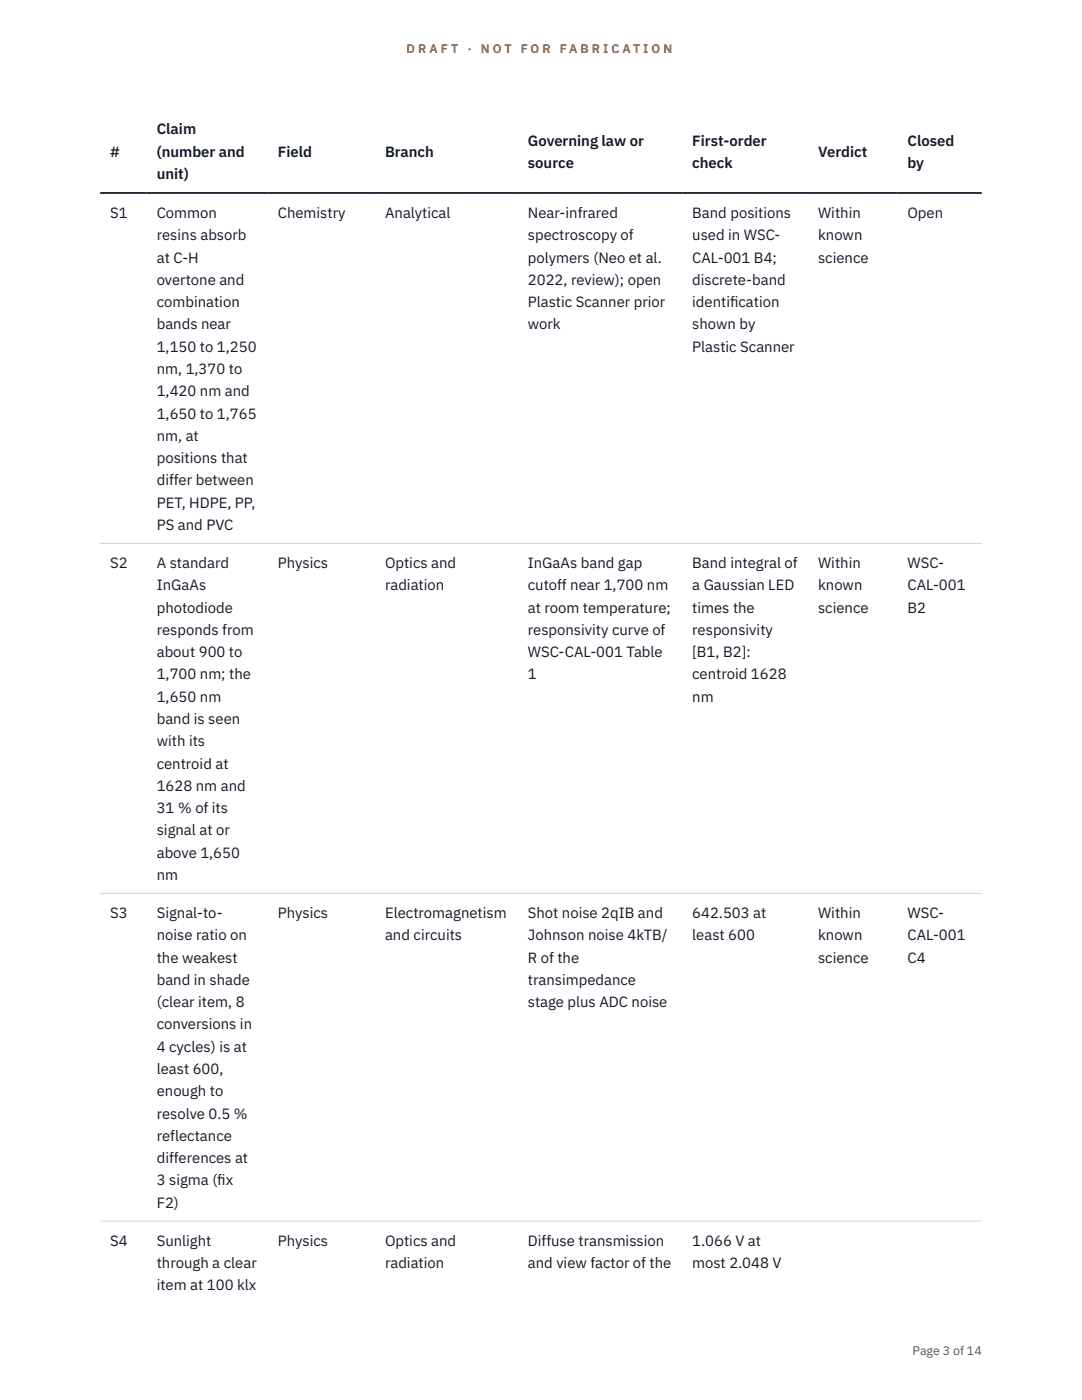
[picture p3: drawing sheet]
<svg xmlns="http://www.w3.org/2000/svg" width="216mm" height="279mm" viewBox="0 0 216 279" stroke-linecap="round" stroke-linejoin="round" font-family="sans-serif">
<defs><g id="words">
<g font-size="3" fill="#111827">
<text x="31.3" y="26.8">Claim</text>
<text x="105.3" y="29.1">Governing law or</text>
<text x="138.1" y="29.1">First-order</text>
<text x="181.1" y="29.1">Closed</text>
<text x="22" y="31.3">#</text>
<text x="31.3" y="31.3">(number and</text>
<text x="31.3" y="35.7">unit)</text>
<text x="55.4" y="31.3">Field</text>
<text x="76.8" y="31.3">Branch</text>
<text x="105.3" y="33.5">source</text>
<text x="138.1" y="33.5">check</text>
<text x="163.2" y="31.3">Verdict</text>
<text x="181.1" y="33.5">by</text>
<text x="22" y="43.5">S1</text>
<text x="31.3" y="43.5">Common</text>
<text x="31.3" y="48">resins absorb</text>
<text x="55.4" y="43.5">Chemistry</text>
<text x="76.8" y="43.5">Analytical</text>
<text x="105.3" y="43.5">Near-infrared</text>
<text x="105.3" y="48">spectroscopy of</text>
<text x="138.1" y="43.5">Band positions</text>
<text x="138.1" y="48">used in WSC-</text>
<text x="163.2" y="43.5">Within</text>
<text x="163.2" y="48">known</text>
<text x="181.1" y="43.5">Open</text>
<text x="31.3" y="52.4">at C-H</text>
<text x="105.3" y="52.4">polymers (Neo et al.</text>
<text x="138.1" y="52.4">CAL-001 B4;</text>
<text x="163.2" y="52.4">science</text>
<text x="31.3" y="56.9">overtone and</text>
<text x="105.3" y="56.9">2022, review); open</text>
<text x="138.1" y="56.9">discrete-band</text>
<text x="31.3" y="61.3">combination</text>
<text x="31.3" y="65.7">bands near</text>
<text x="105.3" y="61.3">Plastic Scanner prior</text>
<text x="105.3" y="65.7">work</text>
<text x="138.1" y="61.3">identif</text>
<text x="138.1" y="65.7">shown by</text>
<text x="145.7" y="61.3">ication</text>
<text x="31.3" y="70.2">1,150 to 1,250</text>
<text x="138.1" y="70.2">Plastic Scanner</text>
<text x="31.3" y="74.6">nm, 1,370 to</text>
<text x="31.3" y="79.1">1,420 nm and</text>
<text x="31.3" y="83.5">1,650 to 1,765</text>
<text x="31.3" y="88">nm, at</text>
<text x="31.3" y="92.4">positions that</text>
<text x="31.3" y="96.9">differ between</text>
<text x="31.3" y="101.3">PET, HDPE, PP,</text>
<text x="31.3" y="105.8">PS and PVC</text>
<text x="22" y="113.4">S2</text>
<text x="31.3" y="113.4">A standard</text>
<text x="55.4" y="113.4">Physics</text>
<text x="76.8" y="113.4">Optics and</text>
<text x="105.3" y="113.4">InGaAs band gap</text>
<text x="138.1" y="113.4">Band integral of</text>
<text x="163.2" y="113.4">Within</text>
<text x="181.1" y="113.4">WSC-</text>
<text x="31.3" y="117.8">InGaAs</text>
<text x="76.8" y="117.8">radiation</text>
<text x="105.3" y="117.8">cutoff near 1,700 nm</text>
<text x="138.1" y="117.8">a Gaussian LED</text>
<text x="163.2" y="117.8">known</text>
<text x="181.1" y="117.8">CAL-001</text>
<text x="31.3" y="122.3">photodiode</text>
<text x="105.3" y="122.3">at room temperature;</text>
<text x="138.1" y="122.3">times the</text>
<text x="163.2" y="122.3">science</text>
<text x="181.1" y="122.3">B2</text>
<text x="31.3" y="126.7">responds from</text>
<text x="31.3" y="131.2">about 900 to</text>
<text x="105.3" y="126.7">responsivity curve of</text>
<text x="105.3" y="131.2">WSC-CAL-001 Table</text>
<text x="138.1" y="126.7">responsivity</text>
<text x="138.1" y="131.2">[B1, B2]:</text>
<text x="31.3" y="135.6">1,700 nm; the</text>
<text x="105.3" y="135.6">1</text>
<text x="138.1" y="135.6">centroid 1628</text>
<text x="31.3" y="140">1,650 nm</text>
<text x="138.1" y="140">nm</text>
<text x="31.3" y="144.5">band is seen</text>
<text x="31.3" y="148.9">with its</text>
<text x="31.3" y="153.4">centroid at</text>
<text x="31.3" y="157.8">1628 nm and</text>
<text x="31.3" y="162.3">31 % of its</text>
<text x="31.3" y="166.7">signal at or</text>
<text x="31.3" y="171.2">above 1,650</text>
<text x="31.3" y="175.6">nm</text>
<text x="22" y="183.2">S3</text>
<text x="31.3" y="183.2">Signal-to-</text>
<text x="55.4" y="183.2">Physics</text>
<text x="76.8" y="183.2">Electromagnetism</text>
<text x="105.3" y="183.2">Shot noise 2qIB and</text>
<text x="138.1" y="183.2">642.503 at</text>
<text x="163.2" y="183.2">Within</text>
<text x="181.1" y="183.2">WSC-</text>
<text x="31.3" y="187.7">noise ratio on</text>
<text x="76.8" y="187.7">and circuits</text>
<text x="105.3" y="187.7">Johnson noise 4kTB/</text>
<text x="138.1" y="187.7">least 600</text>
<text x="163.2" y="187.7">known</text>
<text x="181.1" y="187.7">CAL-001</text>
<text x="31.3" y="192.1">the weakest</text>
<text x="31.3" y="196.6">band in shade</text>
<text x="105.3" y="192.1">R of the</text>
<text x="105.3" y="196.6">transimpedance</text>
<text x="163.2" y="192.1">science</text>
<text x="181.1" y="192.1">C4</text>
<text x="31.3" y="201">(clear item, 8</text>
<text x="105.3" y="201">stage plus ADC noise</text>
<text x="31.3" y="205.4">conversions in</text>
<text x="31.3" y="209.9">4 cycles) is at</text>
<text x="31.3" y="214.3">least 600,</text>
<text x="31.3" y="218.8">enough to</text>
<text x="31.3" y="223.2">resolve 0.5 %</text>
<text x="31.3" y="227.7">reflectance</text>
<text x="31.3" y="232.1">differences at</text>
<text x="31.3" y="236.6">3 sigma (f</text>
<text x="43.4" y="236.6">ix</text>
<text x="31.3" y="241">F2)</text>
<text x="22" y="248.6">S4</text>
<text x="31.3" y="248.6">Sunlight</text>
<text x="55.4" y="248.6">Physics</text>
<text x="76.8" y="248.6">Optics and</text>
<text x="105.3" y="248.6">Diffuse transmission</text>
<text x="138.1" y="248.6">1.066 V at</text>
<text x="31.3" y="253.1">through a clear</text>
<text x="31.3" y="257.5">item at 100 klx</text>
<text x="76.8" y="253.1">radiation</text>
<text x="105.3" y="253.1">and view factor of the</text>
<text x="138.1" y="253.1">most 2.048 V</text>
</g>
<g font-size="2.5" fill="#b45309">
<text x="81.1" y="10.5">D R A F T</text>
<text x="93.3" y="10.5">·</text>
<text x="95.9" y="10.5">N O T</text>
<text x="103.9" y="10.5">F O R</text>
<text x="111.7" y="10.5">F A B R I C A T I O N</text>
</g>
<text font-size="2.5" fill="#4b5563" x="182.1" y="270.3">Page 3 of 14</text>
</g></defs>
<path d="M20 108.5h175.9M20 178.3h175.9M20 243.7h175.9" fill="none" stroke="#d1d5db" stroke-width=".2"/>
<path d="M20 38.5h175.9" fill="none" stroke="#111827" stroke-width=".35"/>
<use href="#words"/>
</svg>
